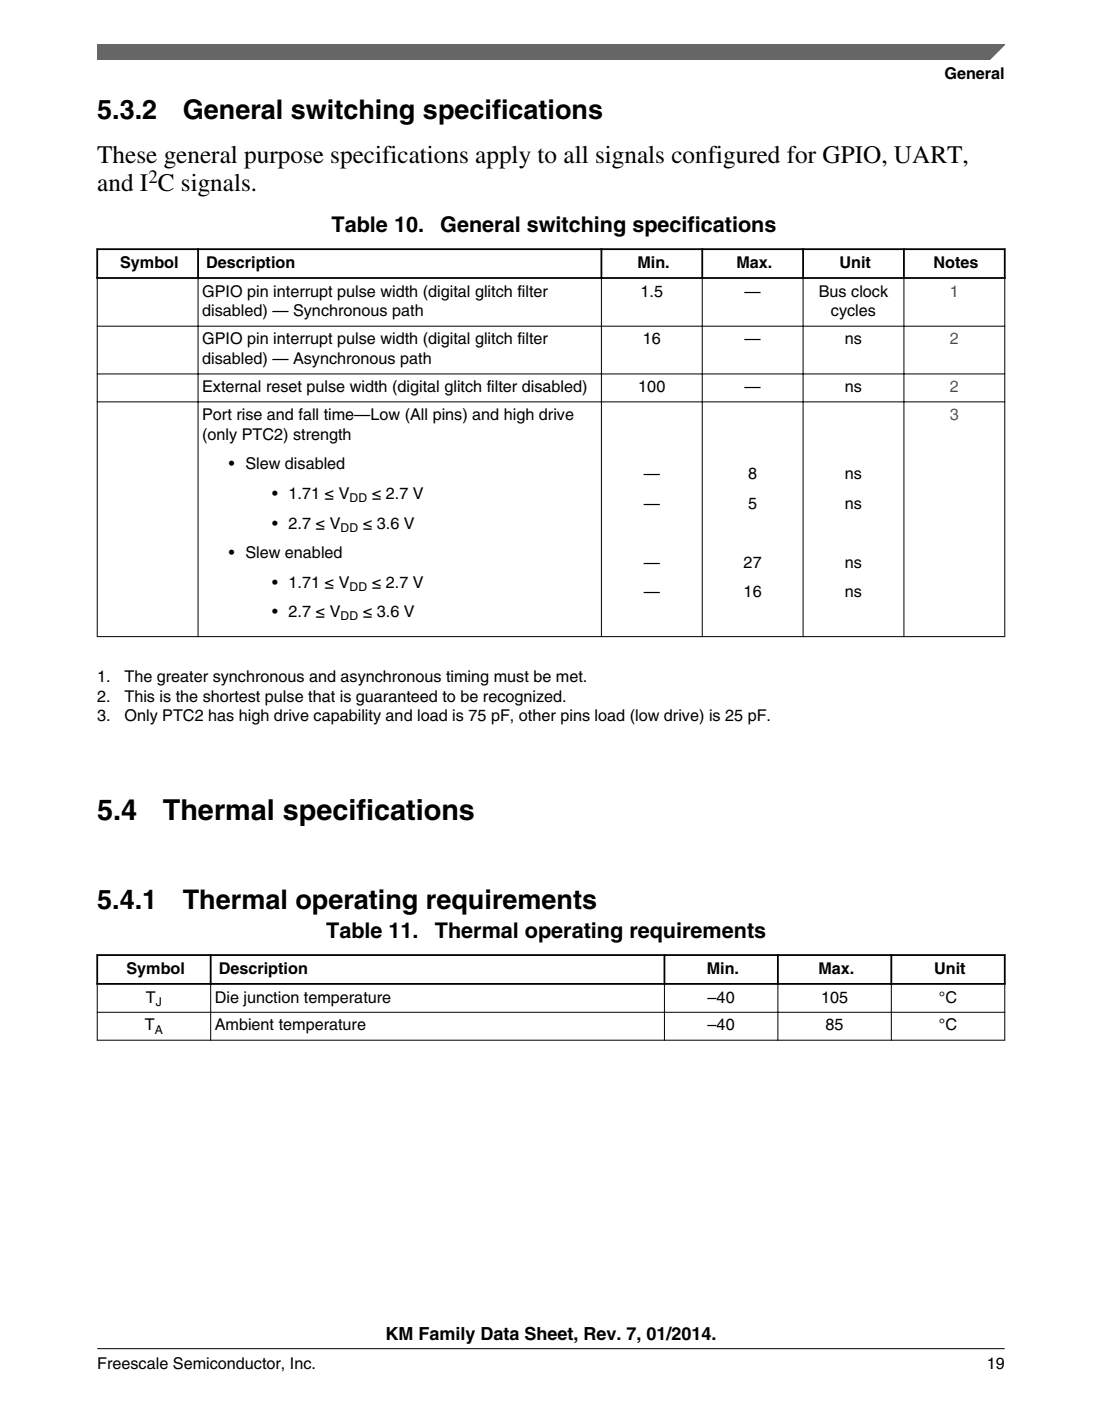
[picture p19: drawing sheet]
<svg xmlns="http://www.w3.org/2000/svg" width="216mm" height="274mm" viewBox="0 0 216 274" stroke-linecap="round" stroke-linejoin="round" font-family="sans-serif">
<defs><g id="words">
<g font-size="5.6">
<text x="19" y="160.6">5.4</text>
<text x="31.9" y="160.6">Thermal specifications</text>
</g>
<g font-size="5.3">
<text x="19" y="23.2">5.3.2</text>
<text x="35.8" y="23.2">General switching specifications</text>
<text x="19.1" y="178">5.4.1</text>
<text x="35.8" y="178">Thermal operating requirements</text>
</g>
<g font-size="4.9">
<text x="19" y="31.8">These general purpose specifications apply to all signals configured for GPIO, UART,</text>
<text x="19" y="37.5">and I C signals.</text>
</g>
<g font-size="4.2">
<text x="65" y="45.5">Table 10.</text>
<text x="86.3" y="45.5">General switching specifications</text>
<text x="63.9" y="183.7">Table 11.</text>
<text x="85.2" y="183.7">Thermal operating requirements</text>
</g>
<text font-size="3.7" x="29.1" y="35.8">2</text>
<text font-size="3.5" x="75.5" y="262.3">KM Family Data Sheet, Rev. 7, 01/2014.</text>
<g font-size="3.2">
<text x="185" y="15.5">General</text>
<text x="23.5" y="52.4">Symbol</text>
<text x="40.4" y="52.4">Description</text>
<text x="124.9" y="52.4">Min.</text>
<text x="144.3" y="52.4">Max.</text>
<text x="164.5" y="52.4">Unit</text>
<text x="182.9" y="52.4">Notes</text>
<text x="39.6" y="58.1">GPIO pin interrupt pulse width (digital glitch filter</text>
<text x="125.5" y="58.1">1.5</text>
<text x="145.9" y="58.1">—</text>
<text x="160.4" y="58.1">Bus clock</text>
<text x="39.6" y="62">disabled) — Synchronous path</text>
<text x="162.8" y="62">cycles</text>
<text x="39.6" y="67.4">GPIO pin interrupt pulse width (digital glitch filter</text>
<text x="39.6" y="71.3">disabled) — Asynchronous path</text>
<text x="125.9" y="67.4">16</text>
<text x="145.9" y="67.4">—</text>
<text x="165.5" y="67.4">ns</text>
<text x="39.6" y="76.8">External reset pulse width (digital glitch filter disabled)</text>
<text x="125.1" y="76.8">100</text>
<text x="145.9" y="76.8">—</text>
<text x="165.5" y="76.8">ns</text>
<text x="39.6" y="82.2">Port rise and fall time—Low (All pins) and high drive</text>
<text x="39.6" y="86.1">(only PTC2) strength</text>
<text x="44.8" y="91.9">• Slew disabled</text>
<text x="126.1" y="93.8">—</text>
<text x="146.6" y="93.8">8</text>
<text x="165.5" y="93.8">ns</text>
<text x="53.3" y="97.7">• 1.71 ≤ V</text>
<text x="72.8" y="97.7">≤ 2.7 V</text>
<text x="126.1" y="99.6">—</text>
<text x="146.6" y="99.6">5</text>
<text x="165.5" y="99.6">ns</text>
<text x="53.3" y="103.5">• 2.7 ≤ V</text>
<text x="71.1" y="103.5">≤ 3.6 V</text>
<text x="44.8" y="109.3">• Slew enabled</text>
<text x="126.1" y="111.2">—</text>
<text x="145.7" y="111.2">27</text>
<text x="165.5" y="111.2">ns</text>
<text x="53.3" y="115.1">• 1.71 ≤ V</text>
<text x="72.8" y="115.1">≤ 2.7 V</text>
<text x="126.1" y="117">—</text>
<text x="145.7" y="117">16</text>
<text x="165.5" y="117">ns</text>
<text x="53.3" y="120.8">• 2.7 ≤ V</text>
<text x="71.1" y="120.8">≤ 3.6 V</text>
<text x="19" y="133.5">1.</text>
<text x="19.1" y="137.4">2.</text>
<text x="24.4" y="133.5">The greater synchronous and asynchronous timing must be met.</text>
<text x="24.4" y="137.4">This is the shortest pulse that is guaranteed to be recognized.</text>
<text x="19.1" y="141.3">3.</text>
<text x="24.4" y="141.3">Only PTC2 has high drive capability and load is 75 pF, other pins load (low drive) is 25 pF.</text>
<text x="24.8" y="190.7">Symbol</text>
<text x="42.9" y="190.7">Description</text>
<text x="138.5" y="190.7">Min.</text>
<text x="160.3" y="190.7">Max.</text>
<text x="183" y="190.7">Unit</text>
<text x="28.6" y="196.3">T</text>
<text x="42.1" y="196.3">Die junction temperature</text>
<text x="138.6" y="196.3">–40</text>
<text x="160.9" y="196.3">105</text>
<text x="184" y="196.3">°C</text>
<text x="28.4" y="201.8">T</text>
<text x="42.1" y="201.8">Ambient temperature</text>
<text x="138.6" y="201.8">–40</text>
<text x="161.7" y="201.8">85</text>
<text x="184" y="201.8">°C</text>
<text x="19" y="268">Freescale Semiconductor, Inc.</text>
<text x="193.3" y="268">19</text>
</g>
<g font-size="3.2" fill="#00f">
<text x="186.1" y="58.1">1</text>
<text x="186.1" y="67.4">2</text>
<text x="186.1" y="76.8">2</text>
<text x="186.1" y="82.2">3</text>
</g>
<g font-size="2.4">
<text x="68.5" y="98.3">DD</text>
<text x="66.7" y="104.1">DD</text>
<text x="68.5" y="115.7">DD</text>
<text x="66.7" y="121.5">DD</text>
<text x="30.5" y="196.9">J</text>
<text x="30.3" y="202.4">A</text>
</g>
</g></defs>
<path d="M18.9 48.8h178.1M18.9 54.4h178.1M19 48.6v6M38.8 48.6v6M117.8 48.6v6M137.6 48.6v6M157.3 48.6v6M177.1 48.6v6M196.8 48.6v6" fill="none" stroke="#000" stroke-width=".35"/>
<path d="M19 54.6v70.1M38.8 54.2v70.5M117.8 54.2v70.5M137.6 54.2v70.5M157.3 54.2v70.5M177.1 54.2v70.5M196.8 54.6v70.1M19 63.9h177.9M19 73.2h177.9M19 78.7h177.9M19 124.7h177.9" fill="none" stroke="#000" stroke-width=".2"/>
<g fill="#fff">
<path d="M19 180.1h177.8v25.4h-177.8z" fill-rule="evenodd"/>
<path d="M19.2 187.2h21.9v5.3h-21.9z" fill-rule="evenodd"/>
<path d="M41.5 187.2h88.5v5.3h-88.5z" fill-rule="evenodd"/>
<path d="M130.4 187.2h21.8v5.3h-21.8z" fill-rule="evenodd"/>
<path d="M152.6 187.2h21.8v5.3h-21.8z" fill-rule="evenodd"/>
<path d="M174.8 187.2h21.9v5.3h-21.9z" fill-rule="evenodd"/>
<path d="M19.1 192.8h22.1v5.3h-22.1z" fill-rule="evenodd"/>
<path d="M41.4 192.8h88.7v5.3h-88.7z" fill-rule="evenodd"/>
<path d="M130.3 192.8h22v5.3h-22z" fill-rule="evenodd"/>
<path d="M152.5 192.8h22v5.3h-22z" fill-rule="evenodd"/>
<path d="M174.7 192.8h22.1v5.3h-22.1z" fill-rule="evenodd"/>
<path d="M19.1 198.3h22.1v5.3h-22.1z" fill-rule="evenodd"/>
<path d="M41.4 198.3h88.7v5.3h-88.7z" fill-rule="evenodd"/>
<path d="M130.3 198.3h22v5.3h-22z" fill-rule="evenodd"/>
<path d="M152.5 198.3h22v5.3h-22z" fill-rule="evenodd"/>
<path d="M174.7 198.3h22.1v5.3h-22.1z" fill-rule="evenodd"/>
</g>
<path d="M18.9 187h178.1M18.9 192.7h178.1M19 186.8v6M41.3 186.8v6M130.2 186.8v6M152.4 186.8v6M174.6 186.8v6M196.8 186.8v6" fill="none" stroke="#000" stroke-width=".35"/>
<path d="M19 198.2h177.9M19 192.8v11M41.3 192.4v11.4M130.2 192.4v11.4M152.4 192.4v11.4M174.6 192.4v11.4M196.8 192.8v11M19 203.7h177.9" fill="none" stroke="#000" stroke-width=".2"/>
<path d="M19 8.7h177.8l-5.6 3h-172.2z" fill="#666"/>
<path d="M19 11.7v-3h177.8l-3 3" fill="none" stroke="#666" stroke-width=".28"/>
<path d="M19 264.1h177.8" fill="none" stroke="#000" stroke-width=".2"/>
<use href="#words"/>
</svg>
